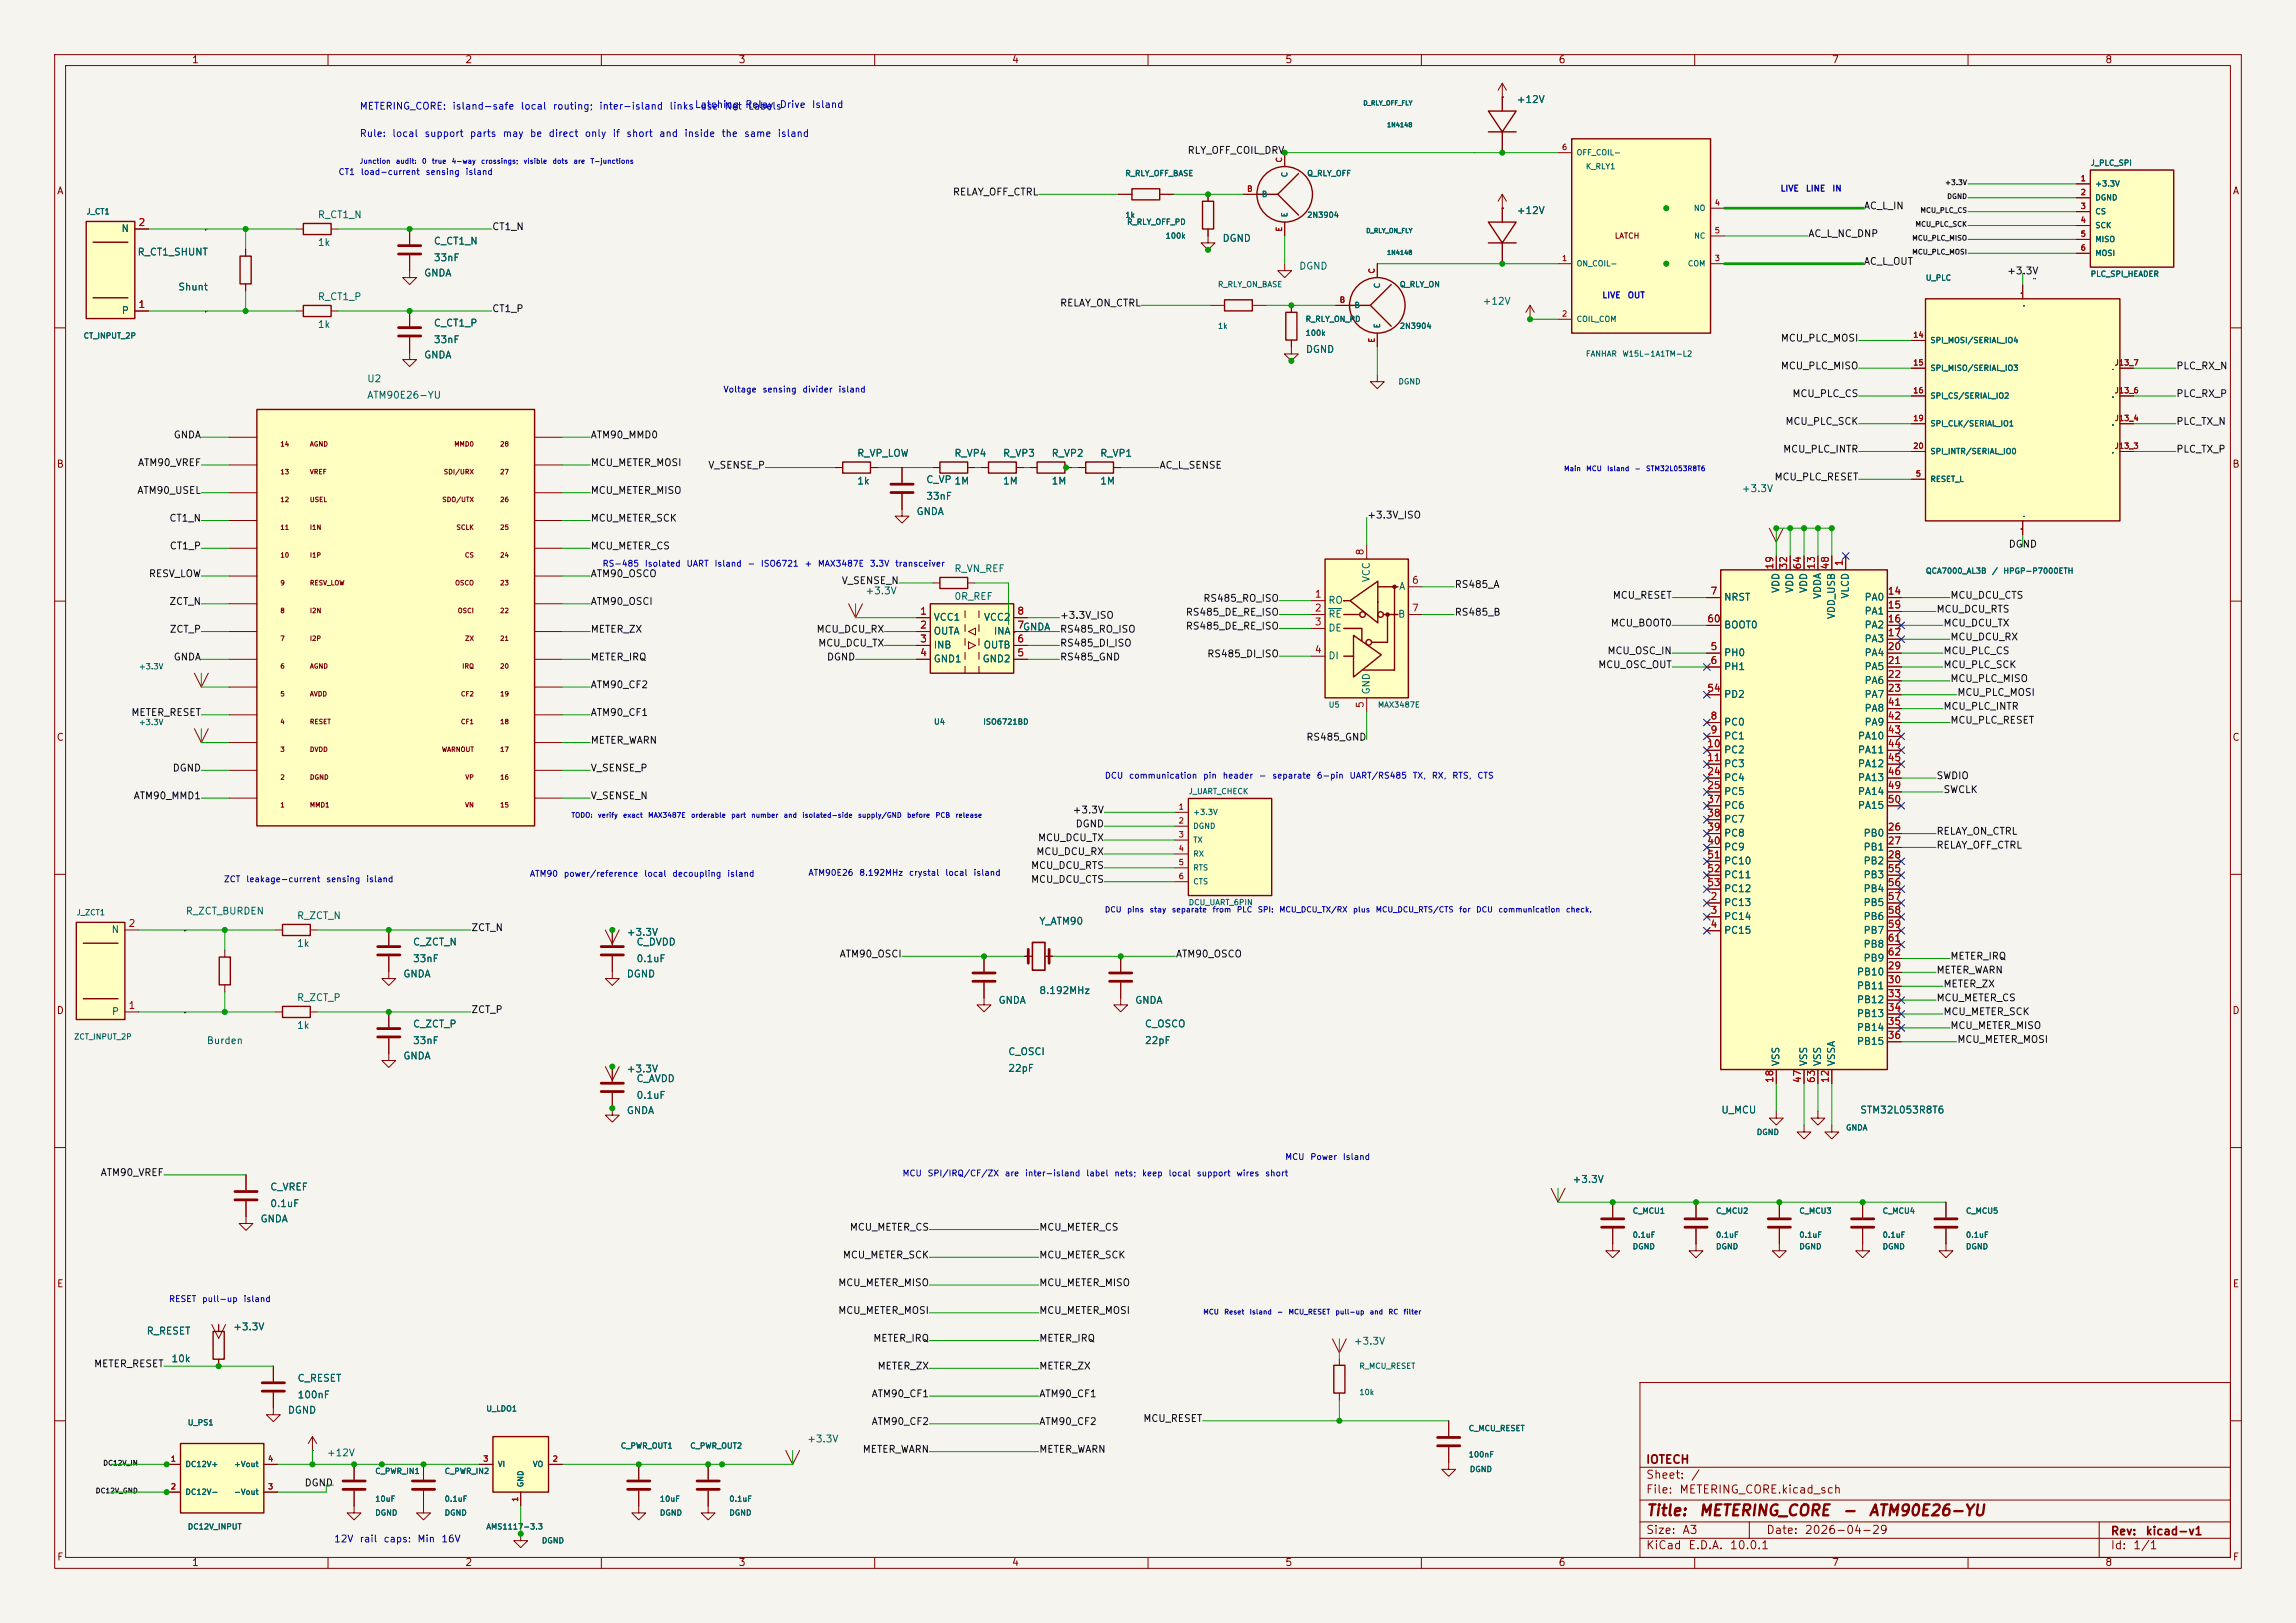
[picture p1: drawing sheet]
<svg xmlns="http://www.w3.org/2000/svg" width="420mm" height="297mm" viewBox="0 0 420 297" stroke-linecap="round" stroke-linejoin="round" font-family="sans-serif">
<defs><g id="words">
<g font-size="2" fill="#840000">
<text x="301" y="277.9">Title:</text>
<text x="310.6" y="277.9">METERING_CORE</text>
<text x="336.9" y="277.9">-</text>
<text x="341.7" y="277.9">ATM90E26-YU</text>
</g>
<g font-size="1.5" fill="#840000">
<text x="301" y="268.2">IOTECH</text>
<text x="301" y="273.7">File:</text>
<text x="301" y="271">Sheet:</text>
<text x="307.1" y="273.7">METERING_CORE.kicad_sch</text>
<text x="309.2" y="271">/</text>
<text x="301" y="281.1">Size:</text>
<text x="307.6" y="281.1">A3</text>
<text x="323" y="281.1">Date:</text>
<text x="330" y="281.1">2026-04-29</text>
<text x="386" y="281.3">Rev:</text>
<text x="392.4" y="281.3">kicad-v1</text>
<text x="301" y="283.9">KiCad</text>
<text x="308.7" y="283.9">E.D.A.</text>
<text x="316.3" y="283.9">10.0.1</text>
<text x="386" y="283.9">Id:</text>
<text x="390.1" y="283.9">1/1</text>
</g>
<g font-size="1.3" fill="#840000">
<text x="35" y="11.9">1</text>
<text x="85" y="11.9">2</text>
<text x="135" y="11.9">3</text>
<text x="185" y="11.9">4</text>
<text x="235" y="11.9">5</text>
<text x="285" y="11.9">6</text>
<text x="335" y="11.9">7</text>
<text x="385" y="11.9">8</text>
<text x="10.3" y="35.9">A</text>
<text x="408.3" y="35.9">A</text>
<text x="10.3" y="85.9">B</text>
<text x="408.2" y="85.9">B</text>
<text x="10.3" y="135.9">C</text>
<text x="408.2" y="135.9">C</text>
<text x="10.3" y="185.9">D</text>
<text x="408.2" y="185.9">D</text>
<text x="10.3" y="235.9">E</text>
<text x="408.3" y="235.9">E</text>
<text x="10.3" y="285.9">F</text>
<text x="35" y="286.9">1</text>
<text x="85" y="286.9">2</text>
<text x="135" y="286.9">3</text>
<text x="185" y="286.9">4</text>
<text x="235" y="286.9">5</text>
<text x="285" y="286.9">6</text>
<text x="335" y="286.9">7</text>
<text x="385" y="286.9">8</text>
<text x="408.3" y="285.9">F</text>
</g>
<g font-size="1.3" fill="#0000c2">
<text x="65.7" y="20.4">METERING_CORE:</text>
<text x="82.6" y="20.4">island-safe</text>
<text x="95.1" y="20.4">local</text>
<text x="101" y="20.4">routing;</text>
<text x="109.5" y="20.4">inter-island</text>
<text x="122.3" y="20.4">linksLatching</text>
<text x="128" y="20.4">use</text>
<text x="132.4" y="20.4">Net Relay</text>
<text x="136.7" y="20.4">LabelsDrive</text>
<text x="148.4" y="20.1">Island</text>
<text x="65.7" y="25.4">Rule:</text>
<text x="71.6" y="25.4">local</text>
<text x="77.5" y="25.4">support</text>
<text x="85.8" y="25.4">parts</text>
<text x="91.8" y="25.4">may</text>
<text x="96.8" y="25.4">be</text>
<text x="100.2" y="25.4">direct</text>
<text x="106.8" y="25.4">only</text>
<text x="111.9" y="25.4">if</text>
<text x="114.4" y="25.4">short</text>
<text x="120.5" y="25.4">and</text>
<text x="125.1" y="25.4">inside</text>
<text x="131.9" y="25.4">the</text>
<text x="136" y="25.4">same</text>
<text x="142.1" y="25.4">island</text>
<text x="61" y="282.6">12V</text>
<text x="65.7" y="282.6">rail</text>
<text x="70.1" y="282.6">caps:</text>
<text x="76.2" y="282.6">Min</text>
<text x="80.6" y="282.6">16V</text>
</g>
<g font-size="1.3" fill="#006464">
<text x="277.3" y="19.2">+12V</text>
<text x="58" y="40.2">R_CT1_N</text>
<text x="277.3" y="39.5">+12V</text>
<text x="22.1" y="42.8">N</text>
<text x="25.1" y="47.1">R_CT1_SHUNT</text>
<text x="58" y="45.3">1k</text>
<text x="79.3" y="45.1">C_CT1_N</text>
<text x="223.5" y="44.6">DGND</text>
<text x="32.5" y="53.5">Shunt</text>
<text x="77.5" y="50.9">GNDA</text>
<text x="79.3" y="48.1">33nF</text>
<text x="237.5" y="49.6">DGND</text>
<text x="22.2" y="57.8">P</text>
<text x="58" y="55.2">R_CT1_P</text>
<text x="271.1" y="56.1">+12V</text>
<text x="58" y="60.3">1k</text>
<text x="77.5" y="65.9">GNDA</text>
<text x="79.3" y="60.1">C_CT1_P</text>
<text x="79.3" y="63.1">33nF</text>
<text x="238.8" y="64.9">DGND</text>
<text x="67.1" y="70.3">U2</text>
<text x="67.1" y="73.3">ATM90E26-YU</text>
<text x="156.7" y="83.9">R_VP_LOW</text>
<text x="174.5" y="83.9">R_VP4</text>
<text x="183.4" y="83.9">R_VP3</text>
<text x="192.3" y="83.9">R_VP2</text>
<text x="201.1" y="83.9">R_VP1</text>
<text x="156.7" y="89">1k</text>
<text x="169.3" y="88.7">C_VP 1M</text>
<text x="183.4" y="89">1M</text>
<text x="192.3" y="89">1M</text>
<text x="201.1" y="89">1M</text>
<text x="167.5" y="94.6">GNDA</text>
<text x="169.3" y="91.8">33nF</text>
<text x="318.5" y="90.4">+3.3V</text>
<text x="174.5" y="105">R_VN_REF</text>
<text x="250.9" y="106.6" transform="rotate(-90 250.9 106.6)">VCC</text>
<text x="158.2" y="109.1">+3.3V</text>
<text x="170.7" y="113.9">VCC1</text>
<text x="174.5" y="110.1">0R_REF</text>
<text x="179.9" y="113.9">VCC2</text>
<text x="242.9" y="110.8">RO</text>
<text x="242.9" y="113.3">RE</text>
<text x="255.6" y="113.3">B</text>
<text x="255.8" y="108.2">A</text>
<text x="315.3" y="110.2">NRST</text>
<text x="325.8" y="108.6" transform="rotate(-90 325.8 108.6)">VDD</text>
<text x="328.3" y="108.6" transform="rotate(-90 328.3 108.6)">VDD</text>
<text x="330.9" y="108.6" transform="rotate(-90 330.9 108.6)">VDD</text>
<text x="333.4" y="109.7" transform="rotate(-90 333.4 109.7)">VDDA</text>
<text x="335.9" y="113.4" transform="rotate(-90 335.9 113.4)">VDD_USB</text>
<text x="338.5" y="109.6" transform="rotate(-90 338.5 109.6)">VLCD</text>
<text x="341" y="110.2">PA0</text>
<text x="341" y="112.8">PA1</text>
<text x="170.7" y="116.4">OUTA</text>
<text x="170.7" y="119">INB</text>
<text x="179.8" y="119">OUTB</text>
<text x="181.7" y="116.4">INA</text>
<text x="187" y="115.7">GNDA</text>
<text x="242.9" y="115.9">DE</text>
<text x="315.3" y="115.3">BOOT0</text>
<text x="341" y="115.3">PA2</text>
<text x="341" y="117.8">PA3</text>
<text x="170.7" y="121.5">GND1</text>
<text x="179.6" y="121.5">GND2</text>
<text x="242.9" y="120.9">DI</text>
<text x="315.3" y="120.4">PH0</text>
<text x="315.3" y="122.9">PH1</text>
<text x="341" y="120.4">PA4</text>
<text x="341" y="122.9">PA5</text>
<text x="341" y="125.5">PA6</text>
<text x="250.9" y="127.2" transform="rotate(-90 250.9 127.2)">GND</text>
<text x="315.3" y="128">PD2</text>
<text x="341" y="128">PA7</text>
<text x="341" y="130.5">PA8</text>
<text x="315.3" y="133.1">PC0</text>
<text x="315.3" y="135.6">PC1</text>
<text x="339.8" y="135.6">PA10</text>
<text x="341" y="133.1">PA9</text>
<text x="315.3" y="138.2">PC2</text>
<text x="315.3" y="140.7">PC3</text>
<text x="315.3" y="143.2">PC4</text>
<text x="339.8" y="138.2">PA11</text>
<text x="339.8" y="140.7">PA12</text>
<text x="339.8" y="143.2">PA13</text>
<text x="315.3" y="145.8">PC5</text>
<text x="315.3" y="148.3">PC6</text>
<text x="339.8" y="145.8">PA14</text>
<text x="339.8" y="148.3">PA15</text>
<text x="315.3" y="150.9">PC7</text>
<text x="315.3" y="153.4">PC8</text>
<text x="315.3" y="155.9">PC9</text>
<text x="340.8" y="153.4">PB0</text>
<text x="340.8" y="155.9">PB1</text>
<text x="315.3" y="158.5">PC10</text>
<text x="315.3" y="161">PC11</text>
<text x="340.8" y="158.5">PB2</text>
<text x="340.8" y="161">PB3</text>
<text x="33.9" y="167.7">R_ZCT_BURDEN</text>
<text x="315.3" y="166.1">PC13</text>
<text x="315.3" y="163.6">PC12</text>
<text x="340.8" y="163.6">PB4</text>
<text x="340.8" y="166.1">PB5</text>
<text x="20.3" y="171">N</text>
<text x="54.2" y="168.5">R_ZCT_N</text>
<text x="54.2" y="173.6">1k</text>
<text x="75.4" y="173.3">C_ZCT_N</text>
<text x="114.5" y="171.6">+3.3V</text>
<text x="116.3" y="173.3">C_DVDD</text>
<text x="190" y="169.5">Y_ATM90</text>
<text x="315.3" y="168.6">PC14</text>
<text x="315.3" y="171.2">PC15</text>
<text x="340.8" y="168.6">PB6</text>
<text x="340.8" y="171.2">PB7</text>
<text x="340.8" y="173.7">PB8</text>
<text x="73.7" y="179.2">GNDA</text>
<text x="75.4" y="176.4">33nF</text>
<text x="114.5" y="179.2">DGND</text>
<text x="116.3" y="176.4">0.1uF</text>
<text x="339.6" y="178.8">PB10</text>
<text x="340.8" y="176.3">PB9</text>
<text x="54.2" y="183.5">R_ZCT_P</text>
<text x="182.5" y="184">GNDA</text>
<text x="190" y="182.2">8.192MHz</text>
<text x="207.5" y="184">GNDA</text>
<text x="339.6" y="181.3">PB11</text>
<text x="339.6" y="183.9">PB12</text>
<text x="20.4" y="186">P</text>
<text x="37.7" y="191.4">Burden</text>
<text x="54.2" y="188.6">1k</text>
<text x="75.4" y="188.3">C_ZCT_P</text>
<text x="75.4" y="191.4">33nF</text>
<text x="209.3" y="188.3">C_OSCO</text>
<text x="209.3" y="191.4">22pF</text>
<text x="339.6" y="186.4">PB13</text>
<text x="339.6" y="189">PB14</text>
<text x="339.6" y="191.5">PB15</text>
<text x="73.7" y="194.2">GNDA</text>
<text x="114.5" y="196.6">+3.3V</text>
<text x="184.3" y="193.4">C_OSCI</text>
<text x="184.3" y="196.4">22pF</text>
<text x="325.8" y="195.2" transform="rotate(-90 325.8 195.2)">VSS</text>
<text x="330.9" y="195.2" transform="rotate(-90 330.9 195.2)">VSS</text>
<text x="333.4" y="195.2" transform="rotate(-90 333.4 195.2)">VSS</text>
<text x="335.9" y="195.2" transform="rotate(-90 335.9 195.2)">VSSA</text>
<text x="116.3" y="198.3">C_AVDD</text>
<text x="116.3" y="201.4">0.1uF</text>
<text x="114.5" y="204.2">GNDA</text>
<text x="314.8" y="204.1">U_MCU</text>
<text x="340.2" y="204.1">STM32L053R8T6</text>
<text x="49.3" y="218.1">C_VREF</text>
<text x="49.3" y="221.2">0.1uF</text>
<text x="287.5" y="216.8">+3.3V</text>
<text x="47.5" y="224">GNDA</text>
<text x="26.7" y="244.5">R_RESET</text>
<text x="42.5" y="243.8">+3.3V</text>
<text x="31.3" y="249.6">10k</text>
<text x="247.5" y="246.4">+3.3V</text>
<text x="54.3" y="253.1">C_RESET</text>
<text x="54.3" y="256.2">100nF</text>
<text x="52.5" y="259">DGND</text>
<text x="59.7" y="266.8">+12V</text>
<text x="147.5" y="264.3">+3.3V</text>
</g>
<g font-size="1.3" fill="#0f0f0f">
<text x="217.1" y="28.5">RLY_OFF_COIL_DRV</text>
<text x="174.2" y="36.1">RELAY_OFF_CTRL</text>
<text x="340.8" y="38.6">AC_L_IN</text>
<text x="89.9" y="42.4">CT1_N</text>
<text x="330.7" y="43.7">AC_L_NC_DNP</text>
<text x="340.8" y="48.8">AC_L_OUT</text>
<text x="367.1" y="50.5">+3.3V</text>
<text x="89.9" y="57.4">CT1_P</text>
<text x="193.8" y="56.4">RELAY_ON_CTRL</text>
<text x="325.6" y="62.8">MCU_PLC_MOSI</text>
<text x="325.6" y="67.9">MCU_PLC_MISO</text>
<text x="398" y="67.9">PLC_RX_N</text>
<text x="327.8" y="73">MCU_PLC_CS</text>
<text x="398" y="73">PLC_RX_P</text>
<text x="31.7" y="80.5">GNDA</text>
<text x="107.9" y="80.5">ATM90_MMD0</text>
<text x="326.1" y="83.1">MCU_PLC_INTR</text>
<text x="326.5" y="78.1">MCU_PLC_SCK</text>
<text x="398" y="78.1">PLC_TX_N</text>
<text x="398" y="83.1">PLC_TX_P</text>
<text x="25.1" y="85.6">ATM90_VREF</text>
<text x="107.9" y="85.6">MCU_METER_MOSI</text>
<text x="129.5" y="86.1">V_SENSE_P</text>
<text x="212" y="86.1">AC_L_SENSE</text>
<text x="324.5" y="88.2">MCU_PLC_RESET</text>
<text x="25" y="90.7">ATM90_USEL</text>
<text x="30.9" y="95.8">CT1_N</text>
<text x="107.9" y="95.8">MCU_METER_SCK</text>
<text x="107.9" y="90.7">MCU_METER_MISO</text>
<text x="250" y="95.2">+3.3V_ISO</text>
<text x="30.9" y="100.8">CT1_P</text>
<text x="107.9" y="100.8">MCU_METER_CS</text>
<text x="367.3" y="100.5">DGND</text>
<text x="27.1" y="105.9">RESV_LOW</text>
<text x="107.9" y="105.9">ATM90_OSCO</text>
<text x="153.9" y="107.2">V_SENSE_N</text>
<text x="266" y="107.9">RS485_A</text>
<text x="30.9" y="111">ZCT_N</text>
<text x="107.9" y="111">ATM90_OSCI</text>
<text x="193.8" y="113.5">+3.3V_ISO</text>
<text x="216.8" y="113">RS485_DE_RE_ISO</text>
<text x="220" y="110.4">RS485_RO_ISO</text>
<text x="266" y="113">RS485_B</text>
<text x="294.9" y="109.9">MCU_RESET</text>
<text x="354.1" y="112.4">MCU_DCU_RTS</text>
<text x="356.7" y="109.9">MCU_DCU_CTS</text>
<text x="30.9" y="116.1">ZCT_P</text>
<text x="107.9" y="116.1">METER_ZX</text>
<text x="149.3" y="116.1">MCU_DCU_RX</text>
<text x="149.6" y="118.6">MCU_DCU_TX</text>
<text x="193.8" y="118.6">RS485_DI_ISO</text>
<text x="193.8" y="116.1">RS485_RO_ISO</text>
<text x="216.8" y="115.5">RS485_DE_RE_ISO</text>
<text x="294.5" y="115">MCU_BOOT0</text>
<text x="355.4" y="115">MCU_DCU_TX</text>
<text x="356.7" y="117.5">MCU_DCU_RX</text>
<text x="31.7" y="121.2">GNDA</text>
<text x="107.9" y="121.2">METER_IRQ</text>
<text x="151.2" y="121.2">DGND</text>
<text x="193.8" y="121.2">RS485_GND</text>
<text x="220.7" y="120.6">RS485_DI_ISO</text>
<text x="292.2" y="122.6">MCU_OSC_OUT</text>
<text x="293.9" y="120">MCU_OSC_IN</text>
<text x="355.4" y="120">MCU_PLC_CS</text>
<text x="355.4" y="122.6">MCU_PLC_SCK</text>
<text x="356.7" y="125.1">MCU_PLC_MISO</text>
<text x="23.9" y="131.3">METER_RESET</text>
<text x="107.9" y="126.2">ATM90_CF2</text>
<text x="107.9" y="131.3">ATM90_CF1</text>
<text x="355.4" y="130.2">MCU_PLC_INTR</text>
<text x="357.9" y="127.7">MCU_PLC_MOSI</text>
<text x="107.9" y="136.4">METER_WARN</text>
<text x="238.9" y="135.8">RS485_GND</text>
<text x="356.7" y="132.7">MCU_PLC_RESET</text>
<text x="31.5" y="141.5">DGND</text>
<text x="107.9" y="141.5">V_SENSE_P</text>
<text x="354.1" y="142.9">SWDIO</text>
<text x="24.4" y="146.6">ATM90_MMD1</text>
<text x="107.9" y="146.6">V_SENSE_N</text>
<text x="196.1" y="149.2">+3.3V</text>
<text x="355.4" y="145.4">SWCLK</text>
<text x="189.8" y="154.2">MCU_DCU_TX</text>
<text x="196.7" y="151.7">DGND</text>
<text x="354.1" y="155.6">RELAY_OFF_CTRL</text>
<text x="354.1" y="153.1">RELAY_ON_CTRL</text>
<text x="188.5" y="159.3">MCU_DCU_RTS</text>
<text x="188.5" y="161.9">MCU_DCU_CTS</text>
<text x="189.5" y="156.8">MCU_DCU_RX</text>
<text x="86.1" y="170.7">ZCT_N</text>
<text x="153.5" y="175.5">ATM90_OSCI</text>
<text x="215" y="175.5">ATM90_OSCO</text>
<text x="354.1" y="178.5">METER_WARN</text>
<text x="356.7" y="175.9">METER_IRQ</text>
<text x="86.1" y="185.7">ZCT_P</text>
<text x="354.1" y="183.5">MCU_METER_CS</text>
<text x="355.4" y="181">METER_ZX</text>
<text x="355.4" y="186.1">MCU_METER_SCK</text>
<text x="356.7" y="188.6">MCU_METER_MISO</text>
<text x="357.9" y="191.2">MCU_METER_MOSI</text>
<text x="18.3" y="215.5">ATM90_VREF</text>
<text x="155.3" y="225.5">MCU_METER_CS</text>
<text x="190" y="225.5">MCU_METER_CS</text>
<text x="154.1" y="230.6">MCU_METER_SCK</text>
<text x="190" y="230.6">MCU_METER_SCK</text>
<text x="153.2" y="235.7">MCU_METER_MISO</text>
<text x="190" y="235.7">MCU_METER_MISO</text>
<text x="153.2" y="240.8">MCU_METER_MOSI</text>
<text x="159.6" y="245.8">METER_IRQ</text>
<text x="190" y="245.8">METER_IRQ</text>
<text x="190" y="240.8">MCU_METER_MOSI</text>
<text x="17.1" y="250.5">METER_RESET</text>
<text x="160.4" y="250.9">METER_ZX</text>
<text x="190" y="250.9">METER_ZX</text>
<text x="159.3" y="256">ATM90_CF1</text>
<text x="190" y="256">ATM90_CF1</text>
<text x="159.3" y="261.1">ATM90_CF2</text>
<text x="190" y="261.1">ATM90_CF2</text>
<text x="209" y="260.5">MCU_RESET</text>
<text x="157.7" y="266.2">METER_WARN</text>
<text x="190" y="266.2">METER_WARN</text>
<text x="55.6" y="272.3">DGND</text>
</g>
<g font-size="1.3" fill="#a90000">
<text x="25.2" y="41.7">2</text>
<text x="25.2" y="56.7">1</text>
<text x="249.7" y="101.7" transform="rotate(-90 249.7 101.7)">8</text>
<text x="258.2" y="107.1">6</text>
<text x="324.7" y="104.3" transform="rotate(-90 324.7 104.3)">19</text>
<text x="327.2" y="104.3" transform="rotate(-90 327.2 104.3)">32</text>
<text x="329.7" y="104.3" transform="rotate(-90 329.7 104.3)">64</text>
<text x="332.3" y="104.3" transform="rotate(-90 332.3 104.3)">13</text>
<text x="334.8" y="104.3" transform="rotate(-90 334.8 104.3)">48</text>
<text x="337.4" y="103.7" transform="rotate(-90 337.4 103.7)">1</text>
<text x="168.2" y="112.8">1</text>
<text x="186" y="112.8">8</text>
<text x="240.4" y="109.7">1</text>
<text x="240.4" y="112.2">2</text>
<text x="258.2" y="112.2">7</text>
<text x="312.8" y="109.1">7</text>
<text x="345.2" y="109.1">14</text>
<text x="345.2" y="111.6">15</text>
<text x="168.2" y="115.3">2</text>
<text x="168.2" y="117.9">3</text>
<text x="186" y="117.9">6</text>
<text x="186" y="115.3">7</text>
<text x="240.4" y="114.7">3</text>
<text x="240.4" y="119.8">4</text>
<text x="312.2" y="114.2">60</text>
<text x="312.8" y="119.3">5</text>
<text x="345.2" y="114.2">16</text>
<text x="345.2" y="116.7">17</text>
<text x="345.2" y="119.3">20</text>
<text x="168.2" y="120.4">4</text>
<text x="186" y="120.4">5</text>
<text x="312.8" y="121.8">6</text>
<text x="345.2" y="121.8">21</text>
<text x="345.2" y="124.3">22</text>
<text x="249.7" y="129.7" transform="rotate(-90 249.7 129.7)">5</text>
<text x="312.2" y="126.9">54</text>
<text x="312.8" y="132">8</text>
<text x="345.2" y="126.9">23</text>
<text x="345.2" y="129.4">41</text>
<text x="345.2" y="132">42</text>
<text x="312.2" y="137">10</text>
<text x="312.8" y="134.5">9</text>
<text x="345.2" y="134.5">43</text>
<text x="345.2" y="137">44</text>
<text x="312.2" y="139.6">11</text>
<text x="312.2" y="142.1">24</text>
<text x="345.2" y="139.6">45</text>
<text x="345.2" y="142.1">46</text>
<text x="312.2" y="144.7">25</text>
<text x="312.2" y="147.2">37</text>
<text x="312.2" y="149.7">38</text>
<text x="345.2" y="144.7">49</text>
<text x="345.2" y="147.2">50</text>
<text x="312.2" y="152.3">39</text>
<text x="312.2" y="154.8">40</text>
<text x="345.2" y="152.3">26</text>
<text x="345.2" y="154.8">27</text>
<text x="312.2" y="157.4">51</text>
<text x="312.2" y="159.9">52</text>
<text x="345.2" y="157.4">28</text>
<text x="345.2" y="159.9">55</text>
<text x="312.2" y="162.4">53</text>
<text x="312.8" y="165">2</text>
<text x="312.8" y="167.5">3</text>
<text x="345.2" y="162.4">56</text>
<text x="345.2" y="165">57</text>
<text x="345.2" y="167.5">58</text>
<text x="23.4" y="169.9">2</text>
<text x="312.8" y="170.1">4</text>
<text x="345.2" y="170.1">59</text>
<text x="345.2" y="172.6">61</text>
<text x="345.2" y="177.7">29</text>
<text x="345.2" y="175.1">62</text>
<text x="23.4" y="184.9">1</text>
<text x="345.2" y="180.2">30</text>
<text x="345.2" y="182.8">33</text>
<text x="345.2" y="185.3">34</text>
<text x="345.2" y="187.8">35</text>
<text x="345.2" y="190.4">36</text>
<text x="324.7" y="198.3" transform="rotate(-90 324.7 198.3)">18</text>
<text x="329.7" y="198.3" transform="rotate(-90 329.7 198.3)">47</text>
<text x="332.3" y="198.3" transform="rotate(-90 332.3 198.3)">63</text>
<text x="334.8" y="198.3" transform="rotate(-90 334.8 198.3)">12</text>
</g>
<g font-size="1.1" fill="#0000c2">
<text x="61.8" y="32.3">CT1</text>
<text x="65.9" y="32.3">load-current</text>
<text x="77.8" y="32.3">sensing</text>
<text x="85.1" y="32.3">island</text>
<text x="325.6" y="35.3">LIVE</text>
<text x="330.2" y="35.3">LINE</text>
<text x="335.1" y="35.3">IN</text>
<text x="293" y="54.8">LIVE</text>
<text x="297.6" y="54.8">OUT</text>
<text x="132.2" y="72.1">Voltage</text>
<text x="139.4" y="72.1">sensing</text>
<text x="146.7" y="72.1">divider</text>
<text x="153.3" y="72.1">island</text>
<text x="110.1" y="104">RS-485</text>
<text x="117.9" y="104">Isolated</text>
<text x="125.5" y="104">UART</text>
<text x="130.6" y="104">Island</text>
<text x="136.6" y="104">-</text>
<text x="139.1" y="104">ISO6721</text>
<text x="147.1" y="104">+</text>
<text x="149.5" y="104">MAX3487E</text>
<text x="159" y="104">3.3V</text>
<text x="163.6" y="104">transceiver</text>
<text x="202" y="142.8">DCU</text>
<text x="206.4" y="142.8">communication</text>
<text x="220" y="142.8">pin</text>
<text x="223.6" y="142.8">header</text>
<text x="230.2" y="142.8">-</text>
<text x="232.6" y="142.8">separate</text>
<text x="240.8" y="142.8">6-pin</text>
<text x="246.8" y="142.8">UART/RS485</text>
<text x="258.3" y="142.8">TX,</text>
<text x="261.8" y="142.8">RX,</text>
<text x="265.6" y="142.8">RTS,</text>
<text x="270.1" y="142.8">CTS</text>
<text x="40.9" y="161.7">ZCT</text>
<text x="44.9" y="161.7">leakage-current</text>
<text x="59.6" y="161.7">sensing</text>
<text x="66.9" y="161.7">island</text>
<text x="96.8" y="160.7">ATM90</text>
<text x="103" y="160.7">power/reference</text>
<text x="117.7" y="160.7">local</text>
<text x="122.9" y="160.7">decoupling</text>
<text x="132.9" y="160.7">island</text>
<text x="147.8" y="160.5">ATM90E26</text>
<text x="157.1" y="160.5">8.192MHz</text>
<text x="166.2" y="160.5">crystal</text>
<text x="172.8" y="160.5">local</text>
<text x="178" y="160.5">island</text>
<text x="165" y="215.5">MCU</text>
<text x="169.6" y="215.5">SPI/IRQ/CF/ZX</text>
<text x="183.7" y="215.5">are</text>
<text x="187.4" y="215.5">inter-island</text>
<text x="198.6" y="215.5">label</text>
<text x="203.7" y="215.5">nets;</text>
<text x="208.8" y="215.5">keep</text>
<text x="213.6" y="215.5">local</text>
<text x="218.8" y="215.5">support</text>
<text x="226.1" y="215.5">wires</text>
<text x="231.3" y="215.5">short</text>
<text x="235" y="212.5">MCU</text>
<text x="239.6" y="212.5">Power</text>
<text x="245.5" y="212.5">Island</text>
<text x="30.8" y="238.5">RESET</text>
<text x="36.9" y="238.5">pull-up</text>
<text x="44.4" y="238.5">island</text>
</g>
<g font-size="1" fill="#a90000">
<text x="234.7" y="29.8" transform="rotate(-90 234.7 29.8)">C</text>
<text x="285.6" y="27.7">6</text>
<text x="228" y="35.3">B</text>
<text x="380.5" y="33.4">1</text>
<text x="380.5" y="35.9">2</text>
<text x="313.6" y="37.8">4</text>
<text x="380.5" y="38.5">3</text>
<text x="380.5" y="41">4</text>
<text x="234.7" y="42.5" transform="rotate(-90 234.7 42.5)">E</text>
<text x="313.6" y="42.9">5</text>
<text x="380.5" y="43.6">5</text>
<text x="380.5" y="46.1">6</text>
<text x="251.7" y="50.2" transform="rotate(-90 251.7 50.2)">C</text>
<text x="285.6" y="48">1</text>
<text x="313.6" y="48">3</text>
<text x="245" y="55.6">B</text>
<text x="285.6" y="58.2">2</text>
<text x="251.7" y="62.8" transform="rotate(-90 251.7 62.8)">E</text>
<text x="349.9" y="62">14</text>
<text x="349.9" y="67.1">15</text>
<text x="386.7" y="67.1">J13_7</text>
<text x="349.9" y="72.2">16</text>
<text x="349.9" y="77.3">19</text>
<text x="386.7" y="77.3">J13_4</text>
<text x="386.7" y="72.2">J13_6</text>
<text x="349.9" y="82.4">20</text>
<text x="386.7" y="82.4">J13_3</text>
<text x="350.3" y="87.4">5</text>
<text x="215.5" y="148.4">1</text>
<text x="215.5" y="150.9">2</text>
<text x="215.5" y="153.5">3</text>
<text x="215.5" y="156">4</text>
<text x="215.5" y="158.6">5</text>
<text x="215.5" y="161.1">6</text>
<text x="31.1" y="267.7">1</text>
<text x="48.9" y="267.7">4</text>
<text x="88.3" y="267.7">3</text>
<text x="101" y="267.7">2</text>
<text x="31.1" y="272.8">2</text>
<text x="48.9" y="272.8">3</text>
<text x="95" y="274.9" transform="rotate(-90 95 274.9)">1</text>
</g>
<g font-size="1" fill="#006464">
<text x="288.3" y="28.7">OFF_COIL-</text>
<text x="205.7" y="32.5">R_RLY_OFF_BASE</text>
<text x="235.7" y="32.5" transform="rotate(-90 235.7 32.5)">C</text>
<text x="239" y="32.5">Q_RLY_OFF</text>
<text x="290" y="31.2">K_RLY1</text>
<text x="382.3" y="30.6">J_PLC_SPI</text>
<text x="383.2" y="34.4">+3.3V</text>
<text x="15.7" y="39.5">J_CT1</text>
<text x="205.7" y="40.1">1k</text>
<text x="206.1" y="41.4">R_RLY_OFF_PD</text>
<text x="230.7" y="36.3">B</text>
<text x="235.7" y="39.8" transform="rotate(-90 235.7 39.8)">E</text>
<text x="239" y="40.1">2N3904</text>
<text x="309.7" y="38.8">NO</text>
<text x="383.2" y="36.9">DGND</text>
<text x="383.2" y="39.5">CS</text>
<text x="383.2" y="42">SCK</text>
<text x="213.1" y="43.9">100k</text>
<text x="309.8" y="43.9">NC</text>
<text x="383.2" y="44.5">MISO</text>
<text x="383.2" y="47.1">MOSI</text>
<text x="222.7" y="52.8">R_RLY_ON_BASE</text>
<text x="252.7" y="52.9" transform="rotate(-90 252.7 52.9)">C</text>
<text x="256" y="52.8">Q_RLY_ON</text>
<text x="288.3" y="49">ON_COIL-</text>
<text x="308.7" y="49">COM</text>
<text x="352.2" y="51.6">U_PLC</text>
<text x="382.3" y="50.9">PLC_SPI_HEADER</text>
<text x="238.7" y="59.1">R_RLY_ON_PD</text>
<text x="247.7" y="56.6">B</text>
<text x="288.3" y="59.1">COIL_COM</text>
<text x="15.2" y="62.2">CT_INPUT_2P</text>
<text x="222.7" y="60.4">1k</text>
<text x="238.7" y="61.7">100k</text>
<text x="252.7" y="60.2" transform="rotate(-90 252.7 60.2)">E</text>
<text x="256" y="60.4">2N3904</text>
<text x="290" y="65.5">FANHAR</text>
<text x="296.7" y="65.5">W15L-1A1TM-L2</text>
<text x="353" y="63">SPI_MOSI/SERIAL_IO4</text>
<text x="255.7" y="70.6">DGND</text>
<text x="353" y="68.1">SPI_MISO/SERIAL_IO3</text>
<text x="353" y="73.2">SPI_CS/SERIAL_IO2</text>
<text x="353" y="78.3">SPI_CLK/SERIAL_IO1</text>
<text x="353" y="83.3">SPI_INTR/SERIAL_IO0</text>
<text x="353" y="88.4">RESET_L</text>
<text x="352.2" y="105.2">QCA7000_AL3B</text>
<text x="364.3" y="105.2">/</text>
<text x="366.4" y="105.2">HPGP-P7000ETH</text>
<text x="25.3" y="122.7">+3.3V</text>
<text x="243" y="129.7">U5</text>
<text x="252" y="129.7">MAX3487E</text>
<text x="25.3" y="132.9">+3.3V</text>
<text x="170.8" y="132.8">U4</text>
<text x="179.8" y="132.8">ISO6721BD</text>
<text x="217.3" y="145.6">J_UART_CHECK</text>
<text x="218.2" y="149.4">+3.3V</text>
<text x="218.2" y="151.9">DGND</text>
<text x="218.2" y="154.5">TX</text>
<text x="218.2" y="157">RX</text>
<text x="218.2" y="159.5">RTS</text>
<text x="13.9" y="167.7">J_ZCT1</text>
<text x="217.3" y="165.9">DCU_UART_6PIN</text>
<text x="218.2" y="162.1">CTS</text>
<text x="13.5" y="190.5">ZCT_INPUT_2P</text>
<text x="321.3" y="207.9">DGND</text>
<text x="337.6" y="207.1">GNDA</text>
<text x="298.6" y="226.7">0.1uF</text>
<text x="298.6" y="222.3">C_MCU1</text>
<text x="313.8" y="226.7">0.1uF</text>
<text x="313.8" y="222.3">C_MCU2</text>
<text x="329" y="226.7">0.1uF</text>
<text x="329" y="222.3">C_MCU3</text>
<text x="344.3" y="226.7">0.1uF</text>
<text x="344.3" y="222.3">C_MCU4</text>
<text x="359.5" y="226.7">0.1uF</text>
<text x="359.5" y="222.3">C_MCU5</text>
<text x="298.6" y="228.9">DGND</text>
<text x="313.8" y="228.9">DGND</text>
<text x="329" y="228.9">DGND</text>
<text x="344.3" y="228.9">DGND</text>
<text x="359.5" y="228.9">DGND</text>
<text x="248.6" y="250.7">R_MCU_RESET</text>
<text x="248.6" y="255.5">10k</text>
<text x="34.2" y="261.1">U_PS1</text>
<text x="88.9" y="258.5">U_LDO1</text>
<text x="268.6" y="262.1">C_MCU_RESET</text>
<text x="33.8" y="268.7">DC12V+</text>
<text x="42.7" y="268.7">+Vout</text>
<text x="68.5" y="270">C_PWR_IN1</text>
<text x="81.2" y="270">C_PWR_IN2</text>
<text x="91" y="268.7">VI</text>
<text x="97.4" y="268.7">VO</text>
<text x="113.5" y="265.3">C_PWR_OUT1</text>
<text x="126.2" y="265.3">C_PWR_OUT2</text>
<text x="268.6" y="266.9">100nF</text>
<text x="268.8" y="269.6">DGND</text>
<text x="33.8" y="273.8">DC12V-</text>
<text x="42.7" y="273.8">-Vout</text>
<text x="68.5" y="275">10uF</text>
<text x="81.2" y="275">0.1uF</text>
<text x="96" y="272.2" transform="rotate(-90 96 272.2)">GND</text>
<text x="120.6" y="275">10uF</text>
<text x="133.3" y="275">0.1uF</text>
<text x="34.2" y="280.1">DC12V_INPUT</text>
<text x="68.5" y="277.6">DGND</text>
<text x="81.2" y="277.6">DGND</text>
<text x="88.9" y="280.1">AMS1117-3.3</text>
<text x="120.6" y="277.6">DGND</text>
<text x="133.3" y="277.6">DGND</text>
<text x="99" y="282.7">DGND</text>
</g>
<text font-size="1" fill="#840000" x="295.3" y="43.9">LATCH</text>
<g font-size="1" fill="#0000c2">
<text x="202" y="167.2">DCU</text>
<text x="206.1" y="167.2">pins</text>
<text x="210.2" y="167.2">stay</text>
<text x="214.2" y="167.2">separate</text>
<text x="221.7" y="167.2">from</text>
<text x="226.1" y="167.2">PLC</text>
<text x="230" y="167.2">SPI:</text>
<text x="233.9" y="167.2">MCU_DCU_TX/RX</text>
<text x="247.4" y="167.2">plus</text>
<text x="251.6" y="167.2">MCU_DCU_RTS/CTS</text>
<text x="266.8" y="167.2">for</text>
<text x="269.9" y="167.2">DCU</text>
<text x="274" y="167.2">communication</text>
<text x="286.3" y="167.2">check.</text>
</g>
<g font-size=".9" fill="#0000c2">
<text x="65.7" y="30.2">Junction</text>
<text x="72.3" y="30.2">audit:</text>
<text x="77.1" y="30.2">0</text>
<text x="78.9" y="30.2">true</text>
<text x="82.5" y="30.2">4-way</text>
<text x="87.9" y="30.2">crossings;</text>
<text x="95.7" y="30.2">visible</text>
<text x="101" y="30.2">dots</text>
<text x="104.8" y="30.2">are</text>
<text x="107.9" y="30.2">T-junctions</text>
<text x="286" y="86.4">Main</text>
<text x="290" y="86.4">MCU</text>
<text x="293.9" y="86.4">Island</text>
<text x="298.9" y="86.4">-</text>
<text x="301" y="86.4">STM32L053R8T6</text>
<text x="104.4" y="149.9">TODO:</text>
<text x="109.3" y="149.9">verify</text>
<text x="113.9" y="149.9">exact</text>
<text x="118.4" y="149.9">MAX3487E</text>
<text x="126.3" y="149.9">orderable</text>
<text x="133.7" y="149.9">part</text>
<text x="137.3" y="149.9">number</text>
<text x="143.3" y="149.9">and</text>
<text x="146.7" y="149.9">isolated-side</text>
<text x="156.8" y="149.9">supply/GND</text>
<text x="165.8" y="149.9">before</text>
<text x="171" y="149.9">PCB</text>
<text x="174.7" y="149.9">release</text>
<text x="220" y="240.8">MCU</text>
<text x="223.8" y="240.8">Reset</text>
<text x="228.5" y="240.8">Island</text>
<text x="233.5" y="240.8">-</text>
<text x="235.6" y="240.8">MCU_RESET</text>
<text x="244.2" y="240.8">pull-up</text>
<text x="250.5" y="240.8">and</text>
<text x="253.9" y="240.8">RC</text>
<text x="256.6" y="240.8">filter</text>
</g>
<g font-size=".9" fill="#0f0f0f">
<text x="355.7" y="34.1">+3.3V</text>
<text x="350.3" y="41.7">MCU_PLC_SCK</text>
<text x="351.2" y="39.2">MCU_PLC_CS</text>
<text x="356.1" y="36.6">DGND</text>
<text x="349.7" y="44.2">MCU_PLC_MISO</text>
<text x="349.7" y="46.8">MCU_PLC_MOSI</text>
<text x="18.8" y="268.4">DC12V_IN</text>
<text x="17.4" y="273.5">DC12V_GND</text>
</g>
<g font-size=".9" fill="#840000">
<text x="51.2" y="81.9">14</text>
<text x="56.6" y="81.9">AGND</text>
<text x="83" y="81.9">MMD0</text>
<text x="91.4" y="81.9">28</text>
<text x="51.2" y="87">13</text>
<text x="56.6" y="87">VREF</text>
<text x="81.1" y="87">SDI/URX</text>
<text x="91.4" y="87">27</text>
<text x="51.2" y="92.1">12</text>
<text x="56.6" y="92.1">USEL</text>
<text x="80.8" y="92.1">SDO/UTX</text>
<text x="91.4" y="92.1">26</text>
<text x="51.2" y="97.2">11</text>
<text x="56.6" y="97.2">I1N</text>
<text x="83.4" y="97.2">SCLK</text>
<text x="91.4" y="97.2">25</text>
<text x="51.2" y="102.2">10</text>
<text x="51.2" y="107.3">9</text>
<text x="56.6" y="102.2">I1P</text>
<text x="56.6" y="107.3">RESV_LOW</text>
<text x="83.2" y="107.3">OSCO</text>
<text x="84.9" y="102.2">CS</text>
<text x="91.4" y="102.2">24</text>
<text x="91.4" y="107.3">23</text>
<text x="51.2" y="112.4">8</text>
<text x="56.6" y="112.4">I2N</text>
<text x="83.6" y="112.4">OSCI</text>
<text x="91.4" y="112.4">22</text>
<text x="51.2" y="117.5">7</text>
<text x="56.6" y="117.5">I2P</text>
<text x="85" y="117.5">ZX</text>
<text x="91.4" y="117.5">21</text>
<text x="51.2" y="122.6">6</text>
<text x="56.6" y="122.6">AGND</text>
<text x="84.5" y="122.6">IRQ</text>
<text x="91.4" y="122.6">20</text>
<text x="51.2" y="127.6">5</text>
<text x="56.6" y="127.6">AVDD</text>
<text x="84.2" y="127.6">CF2</text>
<text x="91.4" y="127.6">19</text>
<text x="51.2" y="132.7">4</text>
<text x="51.2" y="137.8">3</text>
<text x="56.6" y="132.7">RESET</text>
<text x="56.6" y="137.8">DVDD</text>
<text x="80.7" y="137.8">WARNOUT</text>
<text x="84.2" y="132.7">CF1</text>
<text x="91.4" y="132.7">18</text>
<text x="91.4" y="137.8">17</text>
<text x="51.2" y="142.9">2</text>
<text x="56.6" y="142.9">DGND</text>
<text x="85" y="142.9">VP</text>
<text x="91.4" y="142.9">16</text>
<text x="51.2" y="148">1</text>
<text x="56.6" y="148">MMD1</text>
<text x="85" y="148">VN</text>
<text x="91.4" y="148">15</text>
</g>
<g font-size=".8" fill="#006464">
<text x="249.3" y="19.5">D_RLY_OFF_FLY</text>
<text x="253.6" y="23.5">1N4148</text>
<text x="249.8" y="42.8">D_RLY_ON_FLY</text>
<text x="253.6" y="46.8">1N4148</text>
</g>
</g></defs>
<path d="M0 0h420v297h-420z" fill="#f5f4ef" stroke="#f5f4ef" stroke-width=".18"/>
<g fill="none" stroke="#840000" stroke-width=".18">
<path d="M10 10h400v277h-400zM12 12h396v273h-396zM60 10v2M110 10v2M160 10v2M210 10v2M260 10v2M310 10v2M360 10v2M10 60h2M408 60h2M10 110h2"/>
<path d="M408 110h2M10 160h2M408 160h2M71.1 192.8v1.3h-1.3l1.3 1.2 1.3-1.2h-1.3M10 210h2M408 210h2M340.7 224.8v4.1h-1.3l1.3 1.3 1.3-1.3h-1.3M340.7 220v2.8M356 220v2.8M356 224.8v2.8M300 253h108v32h-108zM10 260h2"/>
<path d="M300 278.5h108M300 274.5h108M300 268.5h108M320 278.5v3M384 278.5v6.5M408 260h2M60 285v2M110 285v2M160 285v2M210 285v2M260 285v2M300 281.5h108"/>
<path d="M310 285v2M360 285v2"/>
</g>
<path d="M338.7 223h4.1M338.7 224.6h4.1M353.9 223h4.1M353.9 224.6h4.1" fill="none" stroke="#840000" stroke-width=".51"/>
<path d="M33 264.2h15.3v12.7h-15.3z" fill="#ffffc2"/>
<path d="M274.8 17.8v2.5M272.3 20.3h5l-2.5 3.8zM272.3 24.1h5M274.8 24.1v3.8M235.2 57.2h2v5h-2zM39 243.7h2v5h-2zM33 264.2h15.3v12.7h-15.3z" fill="none" stroke="#840000" stroke-width=".25"/>
<g fill="none" stroke="#840000" stroke-width=".18">
<path d="M274.8 17.8h.1M274.8 27.9h.1M236.2 55.9v1.3M236.2 62.2v1.3M35.6 133.4l1.2 2.5 1.3-2.5M35.6 123.2l1.2 2.5 1.3-2.5M71.1 175v4.1h-1.3l1.3 1.2 1.3-1.2h-1.3M71.1 170.2v2.8M71.1 185.2v2.8M71.1 190v2.8M295 220v2.8M295 224.8v2.8"/>
<path d="M310.2 224.8v4.1h-1.2l1.2 1.3 1.3-1.3h-1.3M310.2 220v2.8M325.5 224.8v4.1h-1.3l1.3 1.3 1.2-1.3h-1.2M325.5 220v2.8M38.7 242.4l1.3 2.5 1.3-2.5M40 242.4v1.3M40 248.7v1.3M50 254.8v4.1h-1.3l1.3 1.3 1.3-1.3h-1.3M50 250v2.8M30.5 268h2.5M30.5 273h2.5M48.3 268h2.5"/>
<path d="M48.3 273h2.5M57.1 265.4h.1M57.1 262.9l-.7 1.3M57.1 262.9l.8 1.3M57.1 262.9v2.5M64.8 272.8v4.1h-1.3l1.3 1.2 1.2-1.2h-1.2M64.8 268v2.8M77.5 272.8v4.1h-1.3l1.3 1.2 1.2-1.2h-1.2M77.5 268v2.8"/>
</g>
<g fill="none" stroke="#840000" stroke-width=".51">
<path d="M69.1 173.2h4.1M69.1 174.8h4.1M69.1 188.2h4.1M69.1 189.8h4.1M293 223h4M293 224.6h4M308.2 223h4.1M308.2 224.6h4.1M323.4 223h4.1M323.4 224.6h4.1M48 253h4M48 254.6h4"/>
<path d="M62.7 271h4.1M62.7 272.5h4.1M75.4 271h4.1M75.4 272.5h4.1"/>
</g>
<path d="M90.2 262.9h10.1v10.1h-10.1z" fill="#ffffc2"/>
<path d="M90.2 262.9h10.1v10.1h-10.1z" fill="none" stroke="#840000" stroke-width=".25"/>
<path d="M235 48.3v1.2h-1.3l1.3 1.3 1.3-1.3h-1.3M87.6 268h2.6M95.2 273v2.6M100.3 268h2.6M95.2 280.7v1.2h-1.2l1.2 1.3 1.3-1.3h-1.3" fill="none" stroke="#840000" stroke-width=".18"/>
<path d="M47 74.9h50.8v76.2h-50.8z" fill="#ffffc2"/>
<g fill="none" stroke="#840000" stroke-width=".25">
<path d="M207.1 34.5h5v2.1h-5zM220 36.8h2v5.1h-2zM229.9 35.6h3.8M233.7 35.6l3.8 3.8M237.5 31.8l-3.8 3.8M43.9 46.9h2v5.1h-2zM55.5 40.9h5.1v2h-5.1zM55.5 55.9h5.1v2h-5.1zM224 54.9h5.1v2h-5.1zM246.9 55.9h3.8M250.7 55.9l3.8 3.8M254.5 52.1l-3.8 3.8"/>
<path d="M47 74.9h50.8v76.2h-50.8zM171.9 84.5h5.1v2.1h-5.1z"/>
<circle cx="235" cy="35.6" r="5.1"/>
<circle cx="251.9" cy="55.9" r="5.1"/>
</g>
<g fill="none" stroke="#840000" stroke-width=".18">
<path d="M274.8 17.8h.1M274.8 15.2l-.8 1.3M274.8 15.2l.8 1.3M274.8 15.2v2.6M204.5 35.6h2.6M212.1 35.6h2.6M221 35.6v1.2M227.4 35.6h2.5M235 27.9v2.6M44.9 45.6v1.3M44.9 52v1.2M54.2 41.9h1.3"/>
<path d="M54.2 56.9h1.3M60.6 41.9h1.2M60.6 56.9h1.2M74.9 41.9v2.8M74.9 46.7v2.8M221 41.9v2.6h-1.3l1.3 1.2 1.2-1.2h-1.2M221.5 55.9h2.5M229.1 55.9h2.5M235 40.6v2.6M244.3 55.9h2.6M251.9 48.3v2.5M251.9 68.6v1.3h-1.2l1.2 1.2 1.3-1.2h-1.3"/>
<path d="M251.9 61v2.5M41.9 95.3h5.1M41.9 90.2h5.1M41.9 85.1h5.1M41.9 80h5.1M97.8 95.3h5.1M97.8 90.2h5.1M97.8 85.1h5.1M97.8 80h5.1M165 90.4v4.1h-1.3l1.3 1.2 1.3-1.2h-1.3M165 85.6v2.8M170.7 85.6h1.2"/>
<path d="M177 85.6h1.3M323.6 96.7l1.3 2.5 1.3-2.5M41.9 115.6h5.1M41.9 110.5h5.1M41.9 105.4h5.1M41.9 100.3h5.1M97.8 115.6h5.1M97.8 110.5h5.1M97.8 105.4h5.1M97.8 100.3h5.1M41.9 135.9h5.1M41.9 130.8h5.1"/>
<path d="M41.9 125.7h5.1M41.9 120.7h5.1M97.8 135.9h5.1M97.8 130.8h5.1M97.8 125.7h5.1M97.8 120.7h5.1M41.9 146.1h5.1M41.9 141h5.1M97.8 146.1h5.1M97.8 141h5.1M110.7 170.2l1.3 2.5 1.3-2.5M112 175v4.1h-1.3l1.3 1.2 1.3-1.2h-1.3"/>
<path d="M112 170.2v2.8M45 219.8v4.1h-1.3l1.3 1.3 1.3-1.3h-1.3M45 215v2.8"/>
</g>
<path d="M72.9 45h4.1M72.9 46.5h4.1M163 88.6h4M163 90.1h4M110 173.2h4M110 174.8h4M43 218h4M43 219.6h4" fill="none" stroke="#840000" stroke-width=".51"/>
<path d="M15.8 40.5h8.9v17.8h-8.9z" fill="#ffffc2"/>
<path d="M15.8 40.5h8.9v17.8h-8.9zM17 44.3h6.4M17 54.5h6.4" fill="none" stroke="#840000" stroke-width=".25"/>
<path d="M24.7 56.9h2.5M24.7 41.9h2.5M74.9 49.5v1.3h-1.2l1.2 1.3 1.3-1.3h-1.3" fill="none" stroke="#840000" stroke-width=".18"/>
<path d="M352.2 54.7h35.6v40.6h-35.6z" fill="#ffffc2"/>
<path d="M352.2 54.7h35.6v40.6h-35.6z" fill="none" stroke="#840000" stroke-width=".25"/>
<path d="M370 52.1v2.6M349.7 62.3h2.5M349.7 67.4h2.5M349.7 72.5h2.5M349.7 77.5h2.5M387.8 67.4h2.5M387.8 72.5h2.5M387.8 77.5h2.5M349.7 87.7h2.5M349.7 82.6h2.5M370 95.3v2.6M387.8 82.6h2.5" fill="none" stroke="#840000" stroke-width=".18"/>
<path d="M382.4 31.1h15.2v17.8h-15.2z" fill="#ffffc2"/>
<path d="M382.4 31.1h15.2v17.8h-15.2z" fill="none" stroke="#840000" stroke-width=".25"/>
<g fill="none" stroke="#840000" stroke-width=".18">
<path d="M274.8 38.1h.1M274.8 35.6l-.8 1.2M274.8 35.6l.8 1.2M274.8 35.6v2.5M379.8 33.7h2.6M379.8 36.2h2.6M379.8 38.7h2.6M74.9 56.9v2.8M379.8 41.3h2.6M379.8 43.8h2.6M379.8 46.4h2.6M74.9 61.7v4.1h-1.2l1.2 1.3 1.3-1.3h-1.3"/>
<path d="M295 227.6v1.3h-1.3l1.3 1.3 1.3-1.3h-1.3"/>
</g>
<path d="M72.9 60h4.1M72.9 61.5h4.1" fill="none" stroke="#840000" stroke-width=".51"/>
<path d="M242.4 102.3h15.2v25.4h-15.2z" fill="#ffffc2"/>
<g fill="none" stroke="#840000" stroke-width=".25">
<path d="M180.8 84.5h5.1v2.1h-5.1zM198.6 84.5h5.1v2.1h-5.1zM171.9 105.7h5.1v2h-5.1zM242.4 102.3h15.2v25.4h-15.2zM245.8 115h3.3v2.3M245.8 112.5h2.9M245.9 109.9h-.1h1M247 109.9l5-3.5v7.6zM247.6 116.3l5.1 3.5-5.1 4.1zM252 107.4h3.7M253 112.5h2.7M253.8 112.5v5h-2.9"/>
<path d="M255.1 107.4v15.2h-5.7M245.8 120.1h1.7"/>
<circle cx="249.2" cy="112.5" r=".51"/>
<circle cx="250.4" cy="117.5" r=".51"/>
<circle cx="252.5" cy="112.5" r=".51"/>
</g>
<g fill="#840000" stroke="#840000" stroke-width=".25">
<circle cx="253.8" cy="112.5" r=".28"/>
<circle cx="255.1" cy="107.4" r=".28"/>
</g>
<g fill="none" stroke="#840000" stroke-width=".18">
<path d="M179.5 85.6h1.3M185.9 85.6h1.3M197.3 85.6h1.3M203.7 85.6h1.2M250 99.8v2.5M170.7 106.7h1.2M177 106.7h1.3M184.5 114.3v1.3h-1.3l1.3 1.2 1.2-1.2h-1.2M239.8 109.9h2.6M239.8 112.5h2.6M239.8 115h2.6M257.6 112.5h2.6"/>
<path d="M257.6 107.4h2.6M239.8 120.1h2.6M250 127.7v2.5"/>
</g>
<path d="M243 111.4h2.4" fill="none" stroke="#006464" stroke-width=".18"/>
<path d="M314.8 104.3h30.4v91.4h-30.4z" fill="#ffffc2"/>
<path d="M274.8 38.1v2.5M272.3 40.6h5l-2.5 3.9zM272.3 44.5h5M274.8 44.5v3.8M314.8 104.3h30.4v91.4h-30.4z" fill="none" stroke="#840000" stroke-width=".25"/>
<g fill="none" stroke="#840000" stroke-width=".18">
<path d="M274.8 38.1h.1M274.8 48.3h.1M279.9 58.4h.1M279.9 55.9l-.8 1.3M279.9 55.9l.7 1.3M279.9 55.9v2.5M312.2 119.5h2.6M312.2 109.4h2.6M312.2 114.4h2.6M324.9 101.7v2.6M327.5 101.7v2.6M330 101.7v2.6"/>
<path d="M332.5 101.7v2.6M335.1 101.7v2.6M337.6 101.7v2.6M345.2 119.5h2.6M345.2 109.4h2.6M345.2 111.9h2.6M345.2 114.4h2.6M345.2 117h2.6M312.2 122.1h2.6M312.2 132.2h2.6M312.2 134.8h2.6M312.2 137.3h2.6"/>
<path d="M312.2 139.8h2.6M312.2 127.1h2.6M345.2 122.1h2.6M345.2 132.2h2.6M345.2 134.8h2.6M345.2 137.3h2.6M345.2 139.8h2.6M345.2 124.6h2.6M345.2 127.1h2.6M345.2 129.7h2.6M312.2 142.4h2.6M312.2 144.9h2.6"/>
<path d="M312.2 152.5h2.6M312.2 155.1h2.6M312.2 157.6h2.6M312.2 147.5h2.6M312.2 150h2.6M345.2 142.4h2.6M345.2 144.9h2.6M345.2 152.5h2.6M345.2 155.1h2.6M345.2 157.6h2.6M345.2 147.5h2.6M180 179.8v4.1h-1.3l1.3 1.3 1.3-1.3h-1.3"/>
<path d="M180 175v2.8M187.5 175h1.2M191.3 175h1.2M205 179.8v4.1h-1.3l1.3 1.3 1.3-1.3h-1.3M205 175v2.8M312.2 165.2h2.6M312.2 167.8h2.6M312.2 170.3h2.6M312.2 160.2h2.6M312.2 162.7h2.6M345.2 165.2h2.6M345.2 167.8h2.6"/>
<path d="M345.2 170.3h2.6M345.2 177.9h2.6M345.2 160.2h2.6M345.2 162.7h2.6M345.2 172.9h2.6M345.2 175.4h2.6M110.7 195.2l1.3 2.5 1.3-2.5M112 195.2v2.8M324.9 195.7v2.6M330 195.7v2.6M332.5 195.7v2.6M335.1 195.7v2.6"/>
<path d="M345.2 180.5h2.6M345.2 183h2.6M345.2 185.6h2.6M345.2 188.1h2.6M345.2 190.6h2.6M112 200v4.1h-1.3l1.3 1.2 1.3-1.2h-1.3M116.8 272.8v4.1h-1.2l1.2 1.2 1.3-1.2h-1.3M116.8 268v2.8M129.5 272.8v4.1h-1.2l1.2 1.2 1.3-1.2h-1.3M129.5 268v2.8M143.7 265.4l1.3 2.6 1.3-2.6"/>
</g>
<path d="M178 178h4M178 179.6h4M188.1 173.7v2.6M191.9 173.7v2.6M203 178h4M203 179.6h4M110 198.2h4M110 199.8h4M114.8 271h4.1M114.8 272.5h4.1M127.5 271h4.1M127.5 272.5h4.1" fill="none" stroke="#840000" stroke-width=".51"/>
<path d="M188.9 172.5h2.2v5h-2.2z" fill="none" stroke="#840000" stroke-width=".3"/>
<path d="M217.4 146.1h15.2v17.8h-15.2z" fill="#ffffc2"/>
<path d="M217.4 146.1h15.2v17.8h-15.2z" fill="none" stroke="#840000" stroke-width=".25"/>
<path d="M214.8 148.6h2.6M214.8 151.2h2.6M214.8 153.7h2.6M214.8 156.3h2.6M214.8 158.8h2.6M214.8 161.3h2.6" fill="none" stroke="#840000" stroke-width=".18"/>
<path d="M170.2 110.5h15.2v12.7h-15.2z" fill="#ffffc2"/>
<path d="M189.7 84.5h5.1v2.1h-5.1zM170.2 110.5h15.2v12.7h-15.2z" fill="none" stroke="#840000" stroke-width=".25"/>
<g fill="none" stroke="#840000" stroke-width=".18">
<path d="M236.2 63.5v1.3h-1.3l1.3 1.2 1.3-1.2h-1.3M188.4 85.6h1.3M194.8 85.6h1.3M167.6 113h2.6M167.6 115.6h2.6M167.6 118.1h2.6M176.5 111.8v1.2M176.5 114.3v1.3M176.5 116.8v1.3M176.5 119.4v1.3M177.2 115.6l1.2-.7v1.3zM177.2 117.5l1.2 .6-1.2 .6z"/>
<path d="M179.1 111.8v1.2M179.1 114.3v1.3M179.1 116.8v1.3M179.1 119.4v1.3M185.4 113h2.6M185.4 115.6h2.6M185.4 118.1h2.6M167.6 120.7h2.6M176.5 121.9v1.3M179.1 121.9v1.3M185.4 120.7h2.6M283.7 217.5l1.3 2.5 1.3-2.5"/>
</g>
<path d="M14 168.8h8.8v17.8h-8.8z" fill="#ffffc2"/>
<path d="M154.2 84.5h5v2.1h-5zM14 168.8h8.8v17.8h-8.8zM15.2 172.6h6.4M15.2 182.8h6.4M51.7 184.2h5.1v2h-5.1zM244 249.8h2v5.1h-2z" fill="none" stroke="#840000" stroke-width=".25"/>
<g fill="none" stroke="#840000" stroke-width=".18">
<path d="M152.9 85.6h1.2M159.2 85.6h1.3M22.9 170.2h2.5M22.9 185.2h2.5M50.4 185.2h1.3M56.8 185.2h1.2M324.9 203.3v1.3h-1.3l1.3 1.3 1.3-1.3h-1.3M330 205.9v1.2h-1.3l1.3 1.3 1.3-1.3h-1.3M335.1 205.9v1.2h-1.3l1.3 1.3 1.3-1.3h-1.3M243.7 245l1.3 2.5 1.3-2.5M245 248.6v1.2M245 254.9v1.3"/>
<path d="M265 264.8v4.1h-1.3l1.3 1.3 1.3-1.3h-1.3M265 260v2.8"/>
</g>
<path d="M263 263h4M263 264.6h4" fill="none" stroke="#840000" stroke-width=".51"/>
<path d="M287.5 25.4h25.4v35.6h-25.4z" fill="#ffffc2"/>
<path d="M287.5 25.4h25.4v35.6h-25.4zM40.1 175.1h2v5.1h-2zM51.7 169.2h5.1v2h-5.1z" fill="none" stroke="#840000" stroke-width=".25"/>
<g fill="none" stroke="#840000" stroke-width=".18">
<path d="M274.8 17.8h.1M204.5 35.6h2.6M212.1 35.6h2.6M221 35.6v1.2M227.4 35.6h2.5M235 27.9v2.6M274.8 27.9h.1M274.8 38.1h.1M285 27.9h2.5M312.9 38.1h2.5M379.8 33.7h2.6M379.8 36.2h2.6"/>
<path d="M379.8 38.7h2.6M24.7 56.9h2.5M24.7 41.9h2.5M44.9 45.6v1.3M44.9 52v1.2M74.9 41.9v2.8M74.9 46.7v2.8M74.9 56.9v2.8M221 41.9v1.3M235 40.6v2.6M236.2 55.9v1.3M244.3 55.9h2.6"/>
<path d="M251.9 48.3v2.5M274.8 48.3h.1M285 48.3h2.5M285 58.4h2.5M312.9 48.3h2.5M312.9 43.2h2.5M370 52.1v2.6M379.8 41.3h2.6M379.8 43.8h2.6M379.8 46.4h2.6M74.9 61.7v2.8M236.2 62.2v1.3"/>
<path d="M251.9 61v2.5M349.7 62.3h2.5M349.7 67.4h2.5M349.7 72.5h2.5M349.7 77.5h2.5M387.8 67.4h2.5M387.8 72.5h2.5M387.8 77.5h2.5M152.9 85.6h1.2M159.2 85.6h1.3M165 85.6v2.8M165 90.4v2.8"/>
<path d="M170.7 85.6h1.2M177 85.6h1.3M179.5 85.6h1.3M185.9 85.6h1.3M188.4 85.6h1.3M194.8 85.6h1.3M197.3 85.6h1.3M203.7 85.6h1.2M349.7 87.7h2.5M349.7 82.6h2.5M370 95.3v2.6M387.8 82.6h2.5"/>
<path d="M155.2 110.5l1.3 2.5 1.3-2.5M167.6 113h2.6M167.6 115.6h2.6M167.6 118.1h2.6M185.4 113h2.6M185.4 115.6h2.6M185.4 118.1h2.6M312.2 119.5h2.6M312.2 109.4h2.6M312.2 114.4h2.6M324.9 101.7v2.6M327.5 101.7v2.6"/>
<path d="M330 101.7v2.6M332.5 101.7v2.6M335.1 101.7v2.6M337.6 101.7v2.6M345.2 119.5h2.6M345.2 109.4h2.6M345.2 111.9h2.6M345.2 114.4h2.6M345.2 117h2.6M167.6 120.7h2.6M185.4 120.7h2.6M312.2 122.1h2.6"/>
<path d="M312.2 132.2h2.6M312.2 134.8h2.6M312.2 137.3h2.6M312.2 139.8h2.6M312.2 127.1h2.6M345.2 122.1h2.6M345.2 132.2h2.6M345.2 134.8h2.6M345.2 137.3h2.6M345.2 139.8h2.6M345.2 124.6h2.6M345.2 127.1h2.6"/>
<path d="M345.2 129.7h2.6M312.2 142.4h2.6M312.2 144.9h2.6M312.2 152.5h2.6M312.2 155.1h2.6M312.2 157.6h2.6M312.2 147.5h2.6M312.2 150h2.6M345.2 142.4h2.6M345.2 144.9h2.6M345.2 152.5h2.6M345.2 155.1h2.6"/>
<path d="M345.2 157.6h2.6M345.2 147.5h2.6M41.1 173.9v1.2M50.4 170.2h1.3M56.8 170.2h1.2M71.1 170.2v2.8M71.1 175v2.8M112 170.2v2.8M112 175v2.8M180 175v2.8M180 179.8v2.8M187.5 175h1.2"/>
<path d="M191.3 175h1.2M205 175v2.8M205 179.8v2.8M312.2 165.2h2.6M312.2 167.8h2.6M312.2 170.3h2.6M312.2 160.2h2.6M312.2 162.7h2.6M345.2 165.2h2.6M345.2 167.8h2.6M345.2 170.3h2.6M345.2 177.9h2.6"/>
<path d="M345.2 160.2h2.6M345.2 162.7h2.6M345.2 172.9h2.6M345.2 175.4h2.6M41.1 180.2v1.3M71.1 185.2v2.8M71.1 190v2.8M112 195.2v2.8M324.9 195.7v2.6M330 195.7v2.6M332.5 195.7v2.6M335.1 195.7v2.6"/>
<path d="M345.2 180.5h2.6M345.2 183h2.6M345.2 185.6h2.6M345.2 188.1h2.6M345.2 190.6h2.6M45 215v2.8M45 219.8v2.8M112 200v2.8M332.5 203.3v1.3h-1.2l1.2 1.3 1.3-1.3h-1.3M295 220v2.8M295 224.8v2.8M310.2 220v2.8"/>
<path d="M310.2 224.8v2.8M325.5 220v2.8M325.5 224.8v2.8M340.7 220v2.8M340.7 224.8v2.8M356 224.8v4.1h-1.3l1.3 1.3 1.2-1.3h-1.2M356 220v2.8M40 242.4v1.3M40 248.7v1.3M50 250v2.8M50 254.8v2.8M30.5 268h2.5"/>
<path d="M30.5 273h2.5M48.3 268h2.5M48.3 273h2.5M64.8 268v2.8M64.8 272.8v2.8M77.5 268v2.8M77.5 272.8v2.8M87.6 268h2.6M95.2 273v2.6M100.3 268h2.6M116.8 268v2.8M116.8 272.8v2.8"/>
<path d="M129.5 268v2.8M129.5 272.8v2.8M265 260v2.8M265 264.8v2.8"/>
</g>
<g fill="none" stroke="#009600" stroke-width=".18">
<path d="M190 35.6h14.5M214.7 35.6h12.7M235 27.9h50M360 36.2h19.8M360 38.7h19.8M360 33.7h19.8M27.2 41.9h27M27.2 56.9h27M44.9 41.9v3.7M44.9 53.2v3.7M61.8 41.9h28.1M61.8 56.9h28.1"/>
<path d="M208.8 55.9h12.7M231.6 55.9h12.7M235 43.2v5.1M251.9 48.3h33.1M279.9 58.4h5.1M315.4 43.2h15.3M360 41.3h19.8M360 43.8h19.8M360 46.4h19.8M370 50v2.1M251.9 63.5v5.1M340 67.4h9.7"/>
<path d="M340 72.5h9.7M340 77.5h9.7M340 62.3h9.7M390.3 67.4h7.7M390.3 72.5h7.7M390.3 77.5h7.7M36.8 95.3h5.1M36.8 90.2h5.1M36.8 85.1h5.1M36.8 80h5.1M102.9 95.3h5M102.9 90.2h5"/>
<path d="M102.9 85.1h5M102.9 80h5M140 85.6h12.9M160.5 85.6h10.2M178.3 85.6h1.2M187.2 85.6h1.2M196.1 85.6h1.2M204.9 85.6h7.1M250 94.7v5.1M327.5 96.7v5M330 96.7v5M332.5 96.7v5"/>
<path d="M340 82.6h9.7M340 87.7h9.7M370 97.9v2.1M390.3 82.6h7.7M36.8 115.6h5.1M36.8 100.3h5.1M36.8 110.5h5.1M36.8 105.4h5.1M102.9 115.6h5M102.9 100.3h5M102.9 110.5h5M102.9 105.4h5"/>
<path d="M156.5 110.5v2.5h11.1M161.8 115.6h5.8M161.8 118.1h5.8M164.5 106.7h6.2M178.3 106.7h6.2v7.6M188 115.6h5.8M188 113h5.8M188 118.1h5.8M234 112.5h5.8M234 115h5.8M234 109.9h5.8M260.2 112.5h5.8"/>
<path d="M260.2 107.4h5.8M305.9 109.4h6.3M305.9 119.5h6.3M305.9 114.4h6.3M324.9 101.7v-5h10.2v5M347.8 111.9h6.3M347.8 109.4h8.9M347.8 119.5h7.6M347.8 114.4h7.6M347.8 117h8.9M36.8 123.2v2.5h5.1M36.8 120.7h5.1"/>
<path d="M36.8 130.8h5.1M36.8 133.4v2.5h5.1M102.9 125.7h5M102.9 120.7h5M102.9 130.8h5M102.9 135.9h5M156.5 120.7h11.1M188 120.7h5.8M234 120.1h5.8M250 130.2v5.1M305.9 122.1h6.3M347.8 122.1h7.6"/>
<path d="M347.8 132.2h8.9M347.8 124.6h8.9M347.8 127.1h10.1M347.8 129.7h7.6M36.8 146.1h5.1M36.8 141h5.1M102.9 146.1h5M102.9 141h5M202 148.6h12.8M202 151.2h12.8M202 156.3h12.8M202 153.7h12.8"/>
<path d="M202 158.8h12.8M347.8 152.5h6.3M347.8 142.4h6.3M347.8 144.9h7.6M347.8 155.1h6.3M25.4 170.2h25M41.1 170.2v3.7M58 170.2h28.1M165 175h22.5M192.5 175h22.5M202 161.3h12.8M347.8 177.9h6.3"/>
<path d="M347.8 175.4h8.9M25.4 185.2h25M41.1 181.5v3.7M58 185.2h28.1M324.9 198.3v5M330 198.3v7.6M332.5 198.3v5M335.1 198.3v7.6M347.8 183h6.3M347.8 185.6h7.6M347.8 180.5h7.6M347.8 188.1h8.9"/>
<path d="M347.8 190.6h10.1M30 215h15M285 217.5v2.5h71M170 225h20M170 230.1h20M170 235.2h20M30 250h20M170 245.3h20M170 250.4h20M170 240.2h20M170 255.5h20M245 245v3.6"/>
<path d="M245 256.2v3.8M20.3 273h10.2M20.3 268h10.2M50.8 268h36.8M57.1 265.4v2.6M61 271.8h-1.3v1.2h-8.9M95.2 275.6v5.1M145 265.4v2.6h-42.1M170 260.6h20M170 265.6h20M220 260h45"/>
</g>
<path d="M315.4 38.1h25.4M315.4 48.3h25.4" fill="none" stroke="#009600" stroke-width=".5"/>
<g fill="none" stroke="#000084" stroke-width=".18">
<path d="M337 101.1l1.2 1.2M338.2 101.1l-1.2 1.2M347.2 113.8l1.2 1.2M347.2 116.4l1.2 1.2M348.4 116.4l-1.2 1.2M348.4 113.8l-1.2 1.2M311.6 136.7l1.2 1.2M311.6 126.5l1.2 1.2M311.6 121.5l1.2 1.2M311.6 134.2l1.2 1.2M311.6 139.2l1.2 1.2M311.6 131.6l1.2 1.2"/>
<path d="M312.8 136.7l-1.2 1.2M312.8 126.5l-1.2 1.2M312.8 121.5l-1.2 1.2M312.8 134.2l-1.2 1.2M312.8 139.2l-1.2 1.2M312.8 131.6l-1.2 1.2M347.2 134.2l1.2 1.2M347.2 136.7l1.2 1.2M347.2 139.2l1.2 1.2M348.4 134.2l-1.2 1.2M348.4 136.7l-1.2 1.2M348.4 139.2l-1.2 1.2"/>
<path d="M311.6 151.9l1.2 1.2M311.6 144.3l1.2 1.2M311.6 149.4l1.2 1.2M311.6 157l1.2 1.2M311.6 159.6l1.2 1.2M311.6 141.8l1.2 1.2M311.6 146.9l1.2 1.2M311.6 154.5l1.2 1.2M312.8 151.9l-1.2 1.2M312.8 149.4l-1.2 1.2M312.8 144.3l-1.2 1.2M312.8 157l-1.2 1.2"/>
<path d="M312.8 159.6l-1.2 1.2M312.8 141.8l-1.2 1.2M312.8 146.9l-1.2 1.2M312.8 154.5l-1.2 1.2M347.2 159.6l1.2 1.2M347.2 157l1.2 1.2M347.2 146.9l1.2 1.2M348.4 159.6l-1.2 1.2M348.4 157l-1.2 1.2M348.4 146.9l-1.2 1.2M311.6 162.1l1.2 1.2M311.6 167.2l1.2 1.2"/>
<path d="M311.6 164.6l1.2 1.2M311.6 169.7l1.2 1.2M312.8 162.1l-1.2 1.2M312.8 167.2l-1.2 1.2M312.8 164.6l-1.2 1.2M312.8 169.7l-1.2 1.2M347.2 164.6l1.2 1.2M347.2 169.7l1.2 1.2M347.2 172.3l1.2 1.2M347.2 167.2l1.2 1.2M347.2 162.1l1.2 1.2M348.4 164.6l-1.2 1.2"/>
<path d="M348.4 169.7l-1.2 1.2M348.4 172.3l-1.2 1.2M348.4 167.2l-1.2 1.2M348.4 162.1l-1.2 1.2M347.2 185l1.2 1.2M347.2 182.4l1.2 1.2M347.2 187.5l1.2 1.2M348.4 185l-1.2 1.2M348.4 182.4l-1.2 1.2M348.4 187.5l-1.2 1.2"/>
</g>
<g fill="#009600" stroke="#009600" stroke-width=".18">
<circle cx="57.1" cy="268" r=".46"/>
<circle cx="30.5" cy="268" r=".46"/>
<circle cx="30.5" cy="273" r=".46"/>
<circle cx="40" cy="250" r=".46"/>
<circle cx="77.5" cy="268" r=".46"/>
<circle cx="64.8" cy="268" r=".46"/>
<circle cx="69.8" cy="268" r=".46"/>
<circle cx="95.2" cy="280.7" r=".46"/>
<circle cx="71.1" cy="185.2" r=".46"/>
<circle cx="71.1" cy="170.2" r=".46"/>
<circle cx="112" cy="170.2" r=".46"/>
<circle cx="112" cy="202.8" r=".46"/>
<circle cx="112" cy="195.2" r=".46"/>
<circle cx="116.8" cy="268" r=".46"/>
<circle cx="129.5" cy="268" r=".46"/>
<circle cx="132.1" cy="268" r=".46"/>
<circle cx="41.1" cy="170.2" r=".46"/>
<circle cx="41.1" cy="185.2" r=".46"/>
<circle cx="44.9" cy="41.9" r=".46"/>
<circle cx="44.9" cy="56.9" r=".46"/>
<circle cx="74.9" cy="41.9" r=".46"/>
<circle cx="74.9" cy="56.9" r=".46"/>
<circle cx="332.5" cy="96.7" r=".46"/>
<circle cx="324.9" cy="96.7" r=".46"/>
<circle cx="327.5" cy="96.7" r=".46"/>
<circle cx="330" cy="96.7" r=".46"/>
<circle cx="335.1" cy="96.7" r=".46"/>
<circle cx="274.8" cy="27.9" r=".46"/>
<circle cx="236.2" cy="66" r=".46"/>
<circle cx="221" cy="45.7" r=".46"/>
<circle cx="221" cy="35.6" r=".46"/>
<circle cx="235" cy="27.9" r=".46"/>
<circle cx="274.8" cy="48.3" r=".46"/>
<circle cx="279.9" cy="58.4" r=".46"/>
<circle cx="236.2" cy="55.9" r=".46"/>
<circle cx="304.8" cy="48.3" r=".46"/>
<circle cx="304.8" cy="38.1" r=".46"/>
<circle cx="195" cy="85.6" r=".46"/>
<circle cx="180" cy="175" r=".46"/>
<circle cx="205" cy="175" r=".46"/>
<circle cx="295" cy="220" r=".46"/>
<circle cx="245" cy="260" r=".46"/>
<circle cx="340.7" cy="220" r=".46"/>
<circle cx="325.5" cy="220" r=".46"/>
<circle cx="310.2" cy="220" r=".46"/>
</g>
<use href="#words"/>
</svg>
